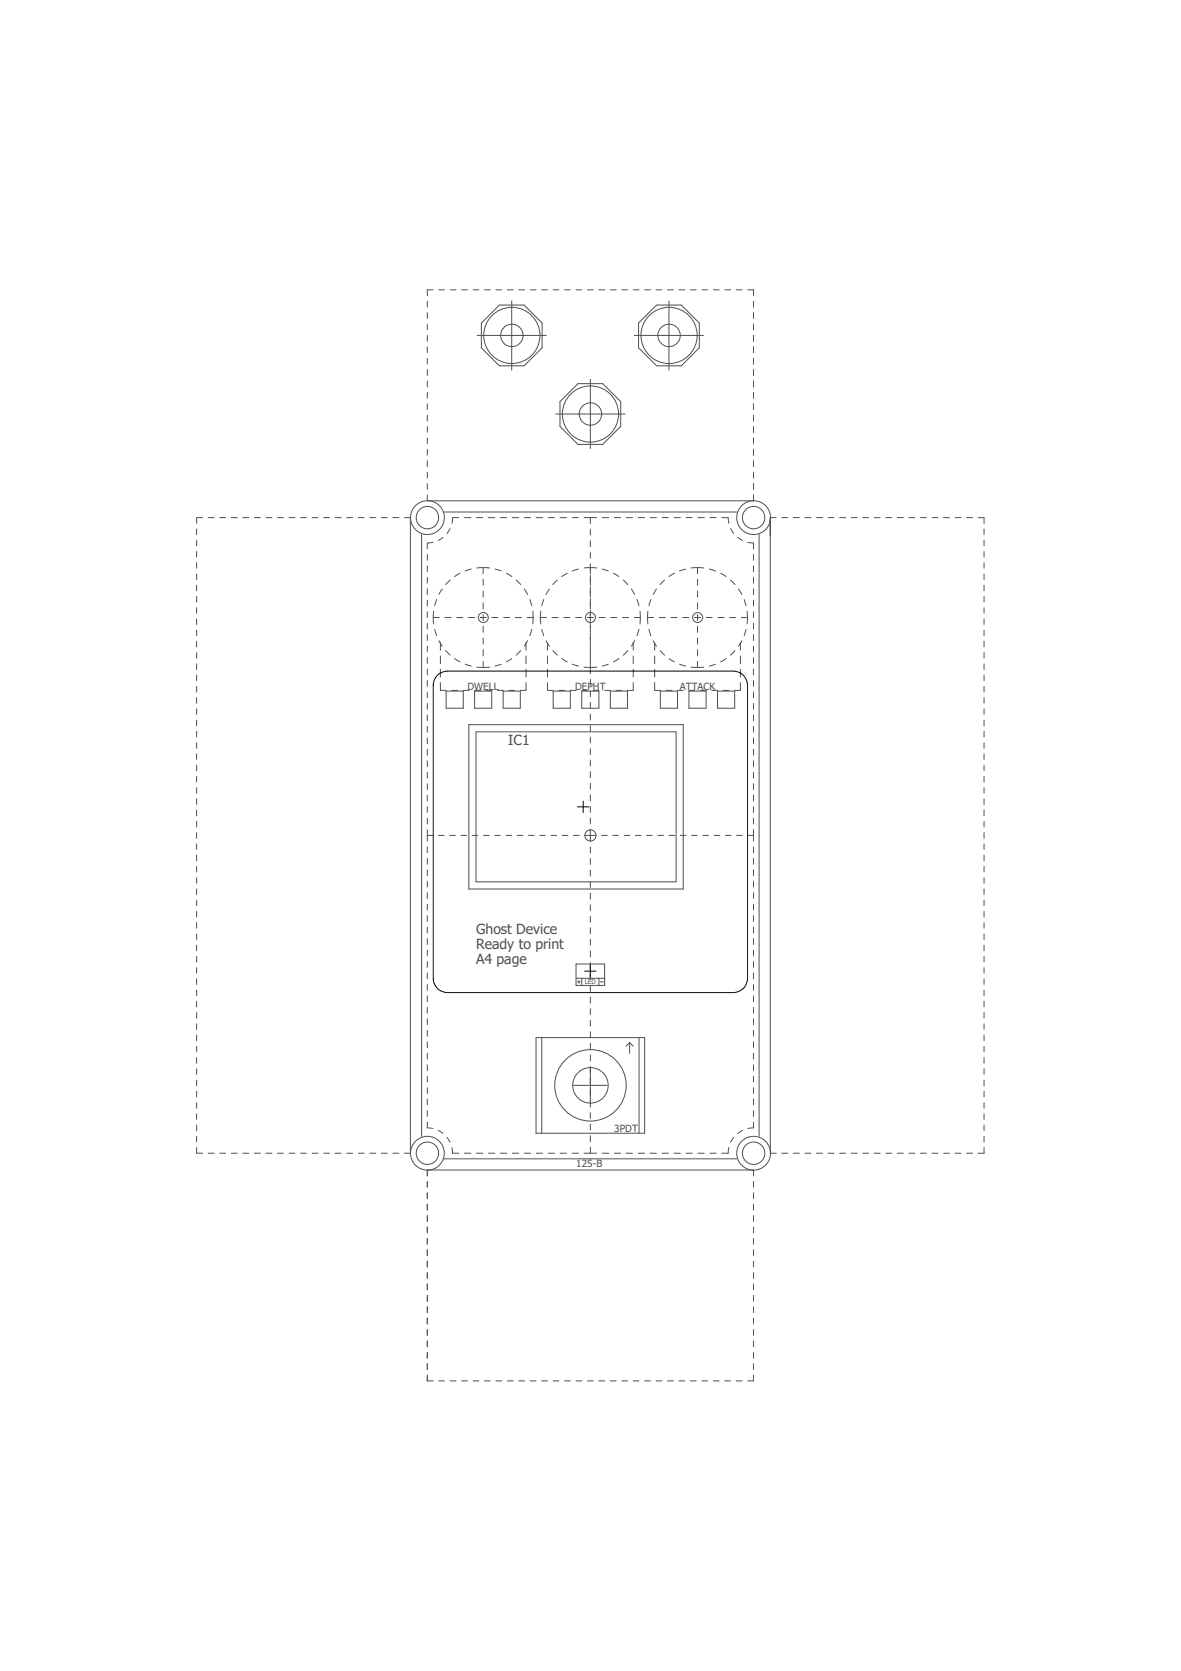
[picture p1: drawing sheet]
<svg xmlns="http://www.w3.org/2000/svg" width="210mm" height="297mm" viewBox="0 0 210 297" stroke-linecap="round" stroke-linejoin="round" font-family="sans-serif">
<defs><g id="words">
<g font-size="2.5" fill="#505050">
<text x="90.3" y="132.5">IC1</text>
<text x="84.6" y="166">Ghost Device</text>
<text x="84.6" y="168.7">Ready to print</text>
<text x="84.6" y="171.4">A4 page</text>
</g>
<g font-size="1.8" fill="#505050">
<text x="83.1" y="122.6">DWELL</text>
<text x="102.2" y="122.6">DEPHT</text>
<text x="120.8" y="122.6">ATTACK</text>
<text x="109.2" y="201.2">3PDT</text>
<text x="102.4" y="207.5">125-B</text>
</g>
<text font-size="1.1" fill="#505050" x="103.9" y="174.9">LED</text>
</g></defs>
<g fill="none" stroke="#505050" stroke-width=".18">
<path d="M75.9 53.6v1M75.9 55.6v1M75.9 57.6v1M75.9 59.6v1.1M77 51.5h-1.1v1.1M78 51.5h1M80 51.5h1M82 51.5h1.1M84.1 51.5h1M84.8 59.6h12.3M86.1 51.5h1M88.1 51.5h1.1"/>
<path d="M90.2 51.5h1M91 53.5v12.3M92.2 51.5h1M94.2 51.5h1.1M96.3 51.5h1M98.3 51.5h1M100.4 51.5h1M102.4 51.5h1M104.4 51.5h1.1M106.4 51.5h1.1M108.5 51.5h1M110.5 51.5h1"/>
<path d="M112.5 51.5h1.1M112.7 59.6h12.3M114.6 51.5h1M116.6 51.5h1M118.6 51.5h1.1M118.9 53.5v12.3M120.7 51.5h1M122.7 51.5h1M124.8 51.5h1M126.8 51.5h1M128.8 51.5h1.1M130.9 51.5h1"/>
<path d="M132.9 51.5h1v1.1M133.9 53.6v1M133.9 55.6v1M133.9 57.6v1M133.9 59.6v1.1M75.9 61.7v1M75.9 63.7v1M75.9 65.7v1M75.9 67.7v1.1M75.9 69.8v1M75.9 71.8v1M75.9 73.8v1"/>
<path d="M75.9 75.8v1.1M75.9 77.9v1M75.9 79.9v1M98.8 73.6h12.3M104.9 67.4v12.3M133.9 61.7v1M133.9 63.7v1M133.9 65.7v1M133.9 67.7v1.1M133.9 69.8v1M133.9 71.8v1M133.9 73.8v1"/>
<path d="M133.9 75.8v1.1M133.9 77.9v1M133.9 79.9v1M34.9 94v1M34.9 96v1M34.9 98v1M36 92h-1.1v1M37 92h1.1M39.1 92h1M41.1 92h1.1M43.2 92h1M45.2 92h1.1"/>
<path d="M47.3 92h1M49.3 92h1.1M51.4 92h1M53.4 92h1.1M55.5 92h1M57.5 92h1.1M59.6 92h1M61.6 92h1.1M63.7 92h1M65.7 92h1.1M67.8 92h1M69.8 92h1.1"/>
<path d="M71.9 92h1v113h-1M74.9 95v107M75.9 88v1h58v-1M75.9 81.9v1.1M75.9 83.9v1.1M75.9 86v1M75.9 98.6v1M76.9 96.4l-1 .1v1.1M78.7 95.5l-.8 .6M78.9 91h52M80 94l-.5 .8M81.6 92h-1.2l-.1 1"/>
<path d="M82.5 92h1.2M84.7 92h1.1M86.8 92h1.1M88.9 92h1.2M91.1 92h1.1M93.2 92h1.1M95.3 92h1.1M97.4 92h1.2M99.5 92h1.2M101.7 92h1.1M103.8 92h2.2M104.9 92v1.1"/>
<path d="M104.9 94.1v1M104.9 96.1v1.1M104.9 98.2v1M107.1 92h1.1M109.2 92h1.1M111.3 92h1.1M113.4 92h1.2M115.5 92h1.2M117.7 92h1.1M119.8 92h1.1M121.9 92h1.1M124 92h1.2"/>
<path d="M126.2 92h1.1M128.3 92h1.1l.1 1M129.9 94l.5 .8M131.1 95.5l.9 .6M132.9 96.4l1 .1v1.1M133.9 81.9v1.1M133.9 83.9v1.1M133.9 86v1M133.9 98.6v1M134.9 95v107M138 92h-1.1v113h1.1M139 92h1"/>
<path d="M141 92h1.1M143.1 92h1M145.1 92h1.1M147.2 92h1M149.2 92h1.1M151.3 92h1M153.3 92h1.1M155.4 92h1M157.4 92h1.1M159.5 92h1M161.5 92h1.1M163.6 92h1"/>
<path d="M165.7 92h1M167.7 92h1M169.8 92h1M171.8 92h1M173.8 92h1.1v1M174.9 94v1M174.9 96v1M174.9 98v1M34.9 100v1M34.9 102v1M34.9 104v1M34.9 106v1"/>
<path d="M34.9 108v1M34.9 110v1M34.9 112v1M34.9 114v1M34.9 116v1M34.9 118v1M75.9 100.6v1M75.9 102.6v1.1M75.9 104.7v1M75.9 106.7v1M75.9 108.8v1M75.9 110.8v1"/>
<path d="M75.9 112.8v1.1M75.9 114.9v1M75.9 116.9v1M75.9 118.9v1.1M77 109.8l.1 1.1M77 109.8h1.1M77.1 108.6l-.1 1.2M77.3 111.9l.3 1.1M77.6 106.6l-.3 1.1M78 113.9l.6 1M78.3 114.2v1.4M78.3 116.6v1.4"/>
<path d="M78.3 119v1.4M78.6 104.7l-.6 1M79.1 109.8h1.1M79.2 115.7l.8 .8M80 103.1l-.8 .8M80.8 117.1l1 .6M81.2 109.8h1.1M81.8 101.9l-1 .6M82.7 118.1l1.1 .3M83.2 109.8h1.1M83.8 101.2l-1.1 .3M84.8 118.6l1.1 .1"/>
<path d="M85.3 109.8h1.1M85.9 100.9l1.1 .1M85.9 100.9l-1.1 .1M85.9 100.9v1.1M85.9 103v1.1M85.9 105.1v1.1M85.9 107.1v1.1M85.9 109.2v1.1M85.9 111.3v1.1M85.9 113.4v1.1M85.9 115.5v1.1M85.9 117.6v1.1"/>
<path d="M87 118.6l-1.1 .1M87.4 109.8h1.1M88 101.2l1.1 .3M89.1 118.1l-1.1 .3M89.5 109.8h1.1M90 101.9l1 .6M91 117.1l-1 .6M91.6 109.8h1.1M91.8 103.1l.8 .8M92.6 115.7l-.8 .8M93.2 104.7l.6 1M93.5 114.2v1.4"/>
<path d="M93.5 116.6v1.4M93.5 119v1.4M93.7 109.8h1.1M93.8 113.9l-.6 1M94.2 106.6l.3 1.1M94.5 111.9l-.3 1.1M94.7 108.6l.1 1.2M94.8 109.8l-.1 1.1M96 109.8l.1 1.1M96 109.8h1.1M96.1 108.6l-.1 1.2M96.3 111.9l.3 1.1"/>
<path d="M96.6 106.6l-.3 1.1M97 113.9l.6 1M97.3 114.2v1.4M97.3 116.6v1.4M97.3 119v1.4M97.6 104.7l-.6 1M98.1 109.8h1.1M98.3 115.7l.8 .8M99.1 103.1l-.8 .8M99.8 117.1l1 .6M100.2 109.8h1.1M100.8 101.9l-1 .6"/>
<path d="M101.7 118.1l1.1 .3M102.3 109.8h1.1M102.8 101.2l-1.1 .3M103.8 101h2.3M103.8 118.6h2.3M104.4 109.8h1.1M104.9 100.2v1.8M104.9 102.3v1.8M104.9 104.3v1.9M104.9 106.4v1.8M104.9 108.4v1.9M104.9 110.5v1.9"/>
<path d="M104.9 112.5v2M104.9 114.6v2M104.9 116.6v3.2M106.5 109.8h1M107 101.2l1.1 .3M108.1 118.1l-1.1 .3M108.6 109.8h1M109 101.9l1 .6M110 117.1l-1 .6M110.6 109.8h1.1M110.8 103.1l.8 .8M111.6 115.7l-.8 .8"/>
<path d="M112.2 104.7l.6 1M112.5 114.2v1.4M112.5 116.6v1.4M112.5 119v1.4M112.7 109.8h1.1M112.8 113.9l-.6 1M113.2 106.6l.4 1.1M113.6 111.9l-.4 1.1M113.7 108.6l.1 1.2M113.8 109.8l-.1 1.1M115.1 109.8v1.1M115.1 109.8h1.1"/>
<path d="M115.1 108.6v1.2M115.3 111.9l.4 1.1M115.7 106.6l-.4 1.1M116.1 113.9l.6 1M116.4 114.2v1.4M116.4 116.6v1.4M116.4 119v1.4M116.7 104.7l-.6 1M117.2 109.8h1.1M117.3 115.7l.8 .8M118.1 103.1l-.8 .8M118.9 117.1l1 .6"/>
<path d="M119.3 109.8h1M119.9 101.9l-1 .6M120.8 118.1l1.1 .3M121.3 109.8h1.1M121.9 101.2l-1.1 .3M122.8 118.6l1.2 .1M123.4 109.8h1.1M124 100.9l1.1 .1M124 100.9l-1.2 .1M124 100.9v1.1M124 103v1.1M124 105.1v1.1"/>
<path d="M124 107.1v1.1M124 109.2v1.1M124 111.3v1.1M124 113.4v1.1M124 115.5v1.1M124 117.6v1.1M125.1 118.6l-1.1 .1M125.5 109.8h1.1M126.1 101.2l1.1 .3M127.2 118.1l-1.1 .3M127.6 109.8h1.1M128.1 101.9l1 .6"/>
<path d="M129.1 117.1l-1 .6M129.7 109.8h1.1M129.8 103.1l.8 .8M130.6 115.7l-.8 .8M131.3 104.7l.5 1M131.6 114.2v1.4M131.6 116.6v1.4M131.6 119v1.4M131.8 109.8h1.1M131.8 113.9l-.5 1M132.3 106.6l.3 1.1M132.6 111.9l-.3 1.1"/>
<path d="M132.8 108.6l.1 1.2M132.9 109.8l-.1 1.1M133.9 100.6v1M133.9 102.6v1.1M133.9 104.7v1M133.9 106.7v1M133.9 108.8v1M133.9 110.8v1M133.9 112.8v1.1M133.9 114.9v1M133.9 116.9v1M133.9 118.9v1.1"/>
<path d="M174.9 100v1M174.9 102v1M174.9 104v1M174.9 106v1M174.9 108v1M174.9 110v1M174.9 112v1M174.9 114v1M174.9 116v1M174.9 118v1M34.9 120v1M34.9 122v1"/>
<path d="M34.9 124v1M34.9 126v1M34.9 128v1M34.9 130v1M34.9 132v1M34.9 134v1M34.9 136v1M34.9 138v1M75.9 121v1M75.9 123v1.1M75.9 125.1v1M75.9 127.1v1"/>
<path d="M75.9 129.1v1.1M75.9 131.2v1M75.9 133.2v1M75.9 135.2v1.1M75.9 137.3v1M75.9 139.3v1.1M78.3 121.3v1.4h1M79.3 122.9h3v3h-3zM80.3 122.7h1M82.3 122.7h1.1M83.3 128.8h38.1v29.2h-38.1zM84.3 122.7h1.1"/>
<path d="M84.3 122.9h3.1v3h-3.1zM84.6 130.1h35.6v26.7h-35.6zM86.4 122.7h1M88.4 122.7h1.1M89.4 122.9h3.1v3h-3.1zM90.4 122.7h1.1M93.5 121.3v1.4h-1M97.3 121.3v1.4h1M98.3 122.9h3.1v3h-3.1zM99.3 122.7h1.1M101.4 122.7h1M103.4 122.7h1"/>
<path d="M103.4 122.9h3v3h-3zM104.9 120.8v1M104.9 122.8v1.1M104.9 124.9v1M104.9 126.9v1.1M104.9 129v1M104.9 131v1.1M104.9 133.1v1M104.9 135.1v1.1M104.9 137.2v1M104.9 139.2v1.1M105.4 122.7h1"/>
<path d="M107.5 122.7h1M108.5 122.9h3v3h-3zM109.5 122.7h1M112.5 121.3v1.4h-1M116.4 121.3v1.4h1M117.4 122.9h3v3h-3zM118.4 122.7h1M120.4 122.7h1M122.4 122.7h1.1M122.4 122.9h3.1v3h-3.1zM124.5 122.7h1M126.5 122.7h1"/>
<path d="M127.5 122.9h3.1v3h-3.1zM128.5 122.7h1.1M131.6 121.3v1.4h-1M133.9 121v1M133.9 123v1.1M133.9 125.1v1M133.9 127.1v1M133.9 129.1v1.1M133.9 131.2v1M133.9 133.2v1M133.9 135.2v1.1M133.9 137.3v1"/>
<path d="M133.9 139.3v1.1M174.9 120v1M174.9 122v1M174.9 124v1M174.9 126v1M174.9 128v1M174.9 130v1M174.9 132v1M174.9 134v1M174.9 136v1M174.9 138v1M34.9 140v1"/>
<path d="M34.9 142v1M34.9 144v1M34.9 146v1M34.9 148v1M34.9 150v1M34.9 152v1M34.9 154v1M34.9 156v1M34.9 158v1M34.9 160v1M75.9 141.4v1M75.9 143.4v1"/>
<path d="M75.9 145.4v1.1M75.9 147.5v2M75.9 150.5v1.1M75.9 152.6v1M75.9 154.6v1.1M75.9 156.7v1M75.9 158.7v1M75.9 148.5h1M77.9 148.5h1M79.9 148.5h1M81.9 148.5h1M83.9 148.5h1"/>
<path d="M85.9 148.5h1M87.9 148.5h1M89.9 148.5h1M91.9 148.5h1M93.9 148.5h1M95.9 148.5h1M97.9 148.5h1M99.9 148.5h1M101.9 148.5h1M103.9 148.5h2M104.9 141.3v1M104.9 143.3v1.1"/>
<path d="M104.9 145.4v1.1M104.9 147.4v2.2M104.9 150.6v1M104.9 152.6v1.1M104.9 154.7v1M104.9 156.7v1.1M104.9 158.8v1M106.9 148.5h1M108.9 148.5h1M110.9 148.5h1M112.9 148.5h1M114.9 148.5h1"/>
<path d="M116.9 148.5h1M118.9 148.5h1M120.9 148.5h1M122.9 148.5h1M124.9 148.5h1M126.9 148.5h1M128.9 148.5h1M130.9 148.5h1M132.9 148.5h1M133.9 141.4v1M133.9 143.4v1M133.9 145.4v1.1"/>
<path d="M133.9 147.5v2M133.9 150.5v1.1M133.9 152.6v1M133.9 154.6v1.1M133.9 156.7v1M133.9 158.7v1M174.9 140v1M174.9 142v1M174.9 144v1M174.9 146v1M174.9 148v1M174.9 150v1"/>
<path d="M174.9 152v1M174.9 154v1M174.9 156v1M174.9 158v1M174.9 160v1M34.9 162v1M34.9 164v1M34.9 166v1M34.9 168v1M34.9 170v1M34.9 172v1M34.9 174v1"/>
<path d="M34.9 176v1M34.9 178v1M75.9 160.7v1.1M75.9 162.8v1M75.9 164.8v1M75.9 166.9v1M75.9 168.9v1M75.9 170.9v1.1M75.9 173v1M75.9 175v1M75.9 177v1.1M75.9 179.1v1"/>
<path d="M102.4 173.9h5.1M102.4 171.4h5.1v3.8h-5.1zM102.6 174.5h.5M102.9 174.3v.5M103.4 173.9v1.3M104.9 160.8v1.1M104.9 162.9v1M104.9 164.9v1.1M104.9 167v1M104.9 169v1.1M104.9 171.1v3.1M104.9 175.2v1.1"/>
<path d="M104.9 177.2v1.1M104.9 179.3v1.1M106.4 173.9v1.3M106.7 174.5h.5M133.9 160.7v1.1M133.9 162.8v1M133.9 164.8v1M133.9 166.9v1M133.9 168.9v1M133.9 170.9v1.1M133.9 173v1M133.9 175v1"/>
<path d="M133.9 177v1.1M133.9 179.1v1M174.9 162v1M174.9 164v1M174.9 166v1M174.9 168v1M174.9 170v1M174.9 172v1M174.9 174v1M174.9 176v1M174.9 178v1M34.9 180v1"/>
<path d="M34.9 182v1M34.9 184v1M34.9 186v1M34.9 188v1M34.9 190v1M34.9 192v1M34.9 194v1M34.9 196v1M34.9 198v1M34.9 200v1M75.9 199.5v1l1 .1M75.9 181.1v1.1"/>
<path d="M75.9 183.2v1M75.9 185.2v1M75.9 187.2v1.1M75.9 189.3v1M75.9 191.3v1M75.9 193.3v1.1M75.9 195.4v1M75.9 197.4v1.1M95.3 184.4h19.3v17h-19.3zM96.3 184.4v17M101.9 192.9h6M104.9 181.4v1"/>
<path d="M104.9 183.4v1.1M104.9 185.5v1M104.9 187.5v1.1M104.9 189.6v7.2M104.9 197.8v1M104.9 199.8v1.1M111.9 185.3v1.9M111.9 185.3l-.6 .7M111.9 185.3l.6 .7M113.6 184.4v17M133.9 199.5v1l-1 .1M133.9 181.1v1.1"/>
<path d="M133.9 183.2v1M133.9 185.2v1M133.9 187.2v1.1M133.9 189.3v1M133.9 191.3v1M133.9 193.3v1.1M133.9 195.4v1M133.9 197.4v1.1M174.9 180v1M174.9 182v1M174.9 184v1M174.9 186v1"/>
<path d="M174.9 188v1M174.9 190v1M174.9 192v1M174.9 194v1M174.9 196v1M174.9 198v1M174.9 200v1M34.9 204v1h1.1M34.9 202v1M37 205h1.1M39.1 205h1M41.1 205h1.1"/>
<path d="M43.2 205h1M45.2 205h1.1M47.3 205h1M49.3 205h1.1M51.4 205h1M53.4 205h1.1M55.5 205h1M57.5 205h1.1M59.6 205h1M61.6 205h1.1M63.7 205h1M65.7 205h1.1"/>
<path d="M67.8 205h1M69.8 205h1.1M75.9 209v-1h58v1M75.9 210v1M75.9 212v1.1M75.9 214.1v1M75.9 216.1v1M75.9 218.1v1M77.9 200.9l.8 .6M78.9 206h52M79.5 202.2l.5 .8M80.3 204l.1 1h1.2"/>
<path d="M82.5 205h1.2M84.7 205h1.1M86.8 205h1.1M88.9 205h1.2M91.1 205h1.1M93.2 205h1.1M95.3 205h1.1M97.4 205h1.2M99.5 205h1.2M101.7 205h1.1M103.8 205h2.2M104.9 201.9v1"/>
<path d="M104.9 203.9v1.1M107.1 205h1.1M109.2 205h1.1M111.3 205h1.1M113.4 205h1.2M115.5 205h1.2M117.7 205h1.1M119.8 205h1.1M121.9 205h1.1M124 205h1.2M126.2 205h1.1M129.5 204l-.1 1h-1.1"/>
<path d="M130.4 202.2l-.5 .8M132 200.9l-.9 .6M133.9 210v1M133.9 212v1.1M133.9 214.1v1M133.9 216.1v1M133.9 218.1v1M139 205h1M141 205h1.1M143.1 205h1M145.1 205h1.1M147.2 205h1"/>
<path d="M149.2 205h1.1M151.3 205h1M153.3 205h1.1M155.4 205h1M157.4 205h1.1M159.5 205h1M161.5 205h1.1M163.6 205h1M165.7 205h1M167.7 205h1M169.8 205h1M171.8 205h1"/>
<path d="M174.9 204v1h-1.1M174.9 202v1M75.9 220.2v1M75.9 222.2v1M75.9 224.2v1M75.9 226.2v1M75.9 228.2v1.1M75.9 230.3v1M75.9 232.3v1M75.9 234.3v1.1M75.9 236.3v1.1M75.9 238.4v1"/>
<path d="M133.9 220.2v1M133.9 222.2v1M133.9 224.2v1M133.9 226.2v1M133.9 228.2v1.1M133.9 230.3v1M133.9 232.3v1M133.9 234.3v1.1M133.9 236.3v1.1M133.9 238.4v1M75.9 240.4v1M75.9 242.4v1.1"/>
<path d="M75.9 244.5v1h1.1M78 245.5h1M80 245.5h1M82 245.5h1.1M84.1 245.5h1M86.1 245.5h1M88.1 245.5h1.1M90.2 245.5h1M92.2 245.5h1M94.2 245.5h1.1M96.3 245.5h1M98.3 245.5h1"/>
<path d="M100.4 245.5h1M102.4 245.5h1M104.4 245.5h1.1M106.4 245.5h1.1M108.5 245.5h1M110.5 245.5h1M112.5 245.5h1.1M114.6 245.5h1M116.6 245.5h1M118.6 245.5h1.1M120.7 245.5h1M122.7 245.5h1"/>
<path d="M124.8 245.5h1M126.8 245.5h1M128.8 245.5h1.1M130.9 245.5h1M133.9 240.4v1M133.9 242.4v1.1M133.9 244.5v1h-1"/>
<circle cx="91" cy="59.6" r="5.8"/>
<circle cx="91" cy="59.6" r="5"/>
<circle cx="91" cy="59.6" r="1.99"/>
<circle cx="118.9" cy="59.6" r="5.8"/>
<circle cx="118.9" cy="59.6" r="5"/>
<circle cx="118.9" cy="59.6" r="1.99"/>
<circle cx="104.9" cy="73.6" r="5.8"/>
<circle cx="104.9" cy="73.6" r="5"/>
<circle cx="104.9" cy="73.6" r="1.99"/>
<circle cx="76" cy="92" r="3"/>
<circle cx="76" cy="92" r="1.99"/>
<circle cx="133.9" cy="92" r="3"/>
<circle cx="133.9" cy="92" r="1.99"/>
<circle cx="85.9" cy="109.8" r=".89"/>
<circle cx="104.9" cy="109.8" r=".89"/>
<circle cx="124" cy="109.8" r=".89"/>
<circle cx="104.9" cy="148.5" r=".99"/>
<circle cx="104.9" cy="192.9" r="6.4"/>
<circle cx="104.9" cy="192.9" r="3.2"/>
<circle cx="76" cy="205" r="3"/>
<circle cx="76" cy="205" r="1.99"/>
<circle cx="133.9" cy="205" r="3"/>
<circle cx="133.9" cy="205" r="1.99"/>
</g>
<path d="M77.9 119.9a2.94 2.94 0 0 1 1.6-.6h50.8a2.54 2.54 0 0 1 2.6 2.5v52.1a2.54 2.54 0 0 1-2.6 2.5h-50.8a2.51 2.51 0 0 1-2.5-2.5v-52.1a2.55 2.55 0 0 1 .9-1.9zM102.6 143.4h2.1M103.7 142.4v2M103.9 172.6h2M104.9 171.6v2.1" fill="none" stroke="#000" stroke-width=".18"/>
<use href="#words"/>
</svg>
